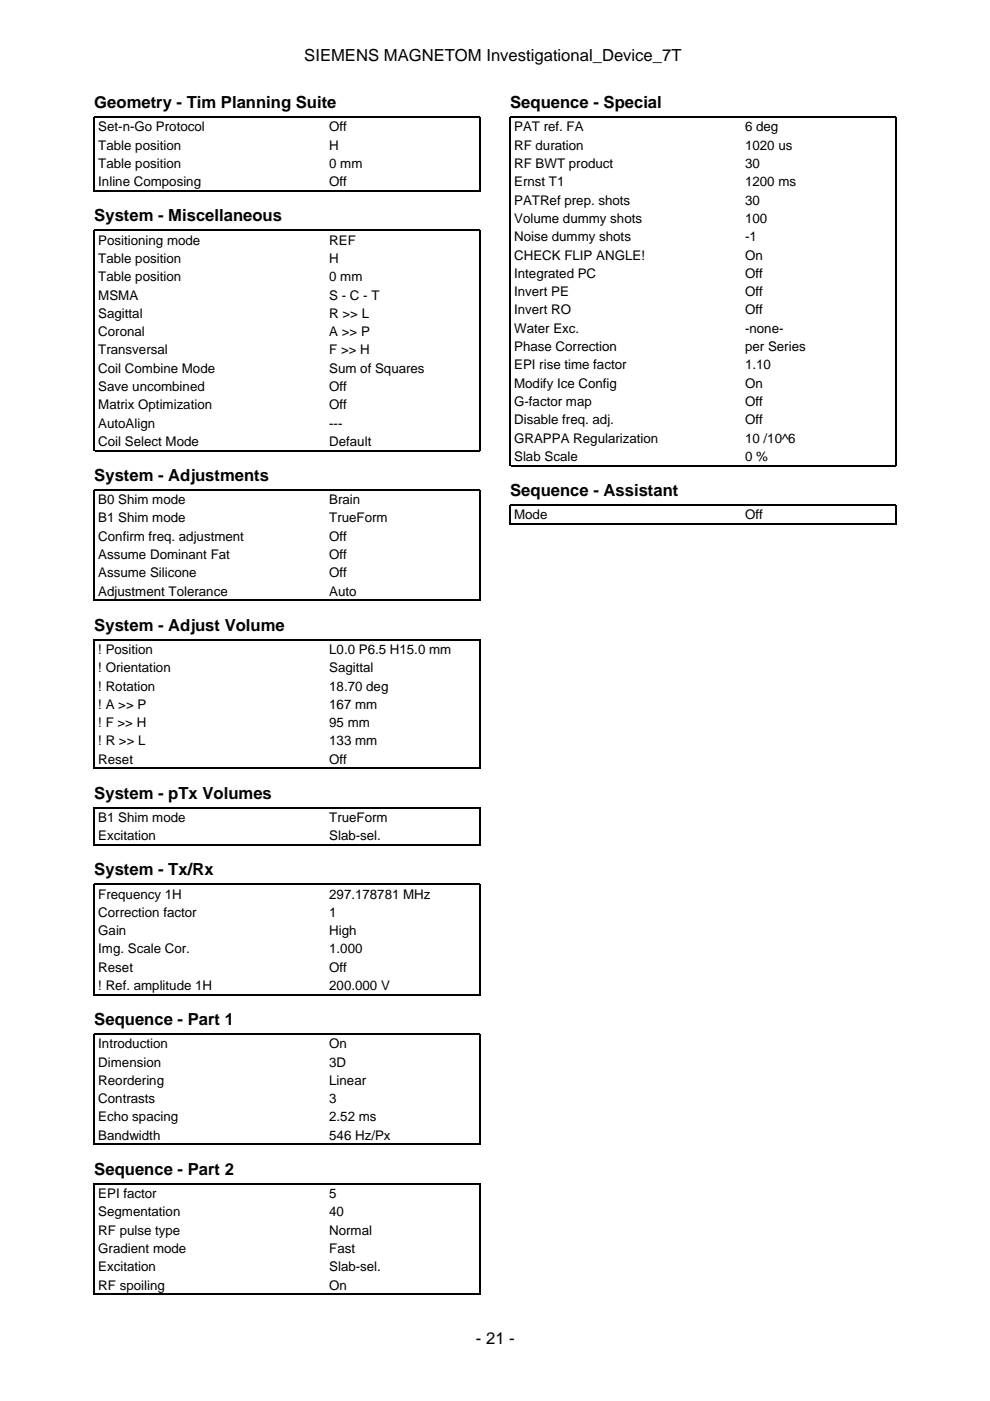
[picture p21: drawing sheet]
<svg xmlns="http://www.w3.org/2000/svg" width="210mm" height="297mm" viewBox="0 0 210 297" stroke-linecap="round" stroke-linejoin="round" font-family="sans-serif">
<defs><g id="words">
<g font-size="3.5">
<text x="64.5" y="12.9">SIEMENS MAGNETOM Investigational_Device_7T</text>
<text x="20" y="22.9">Geometry - Tim Planning Suite</text>
<text x="108.2" y="22.9">Sequence - Special</text>
<text x="20" y="46.9">System - Miscellaneous</text>
<text x="20" y="102">System - Adjustments</text>
<text x="108.2" y="105.1">Sequence - Assistant</text>
<text x="20" y="133.7">System - Adjust Volume</text>
<text x="20" y="169.3">System - pTx Volumes</text>
<text x="20" y="185.6">System - Tx/Rx</text>
<text x="20" y="217.3">Sequence - Part 1</text>
<text x="20" y="249.1">Sequence - Part 2</text>
<text x="100.9" y="284.9">- 21 -</text>
</g>
<g font-size="2.8">
<text x="20.8" y="27.9">Set-n-Go Protocol</text>
<text x="69.8" y="27.9">Off</text>
<text x="109" y="27.9">PAT ref. FA</text>
<text x="158" y="27.9">6 deg</text>
<text x="20.8" y="31.7">Table position</text>
<text x="20.8" y="35.6">Table position</text>
<text x="69.8" y="31.7">H</text>
<text x="69.8" y="35.6">0 mm</text>
<text x="109" y="31.7">RF duration</text>
<text x="109" y="35.6">RF BWT product</text>
<text x="158" y="31.7">1020 us</text>
<text x="158" y="35.6">30</text>
<text x="20.8" y="39.5">Inline Composing</text>
<text x="69.8" y="39.5">Off</text>
<text x="109" y="39.5">Ernst T1</text>
<text x="158" y="39.5">1200 ms</text>
<text x="109" y="43.4">PATRef prep. shots</text>
<text x="109" y="47.3">Volume dummy shots</text>
<text x="158" y="43.4">30</text>
<text x="158" y="47.3">100</text>
<text x="20.8" y="51.9">Positioning mode</text>
<text x="69.8" y="51.9">REF</text>
<text x="109" y="51.2">Noise dummy shots</text>
<text x="158" y="51.2">-1</text>
<text x="20.8" y="55.7">Table position</text>
<text x="20.8" y="59.6">Table position</text>
<text x="69.8" y="55.7">H</text>
<text x="69.8" y="59.6">0 mm</text>
<text x="109" y="55">CHECK FLIP ANGLE!</text>
<text x="109" y="58.9">Integrated PC</text>
<text x="158" y="55">On</text>
<text x="158" y="58.9">Off</text>
<text x="20.8" y="63.5">MSMA</text>
<text x="69.8" y="63.5">S - C - T</text>
<text x="109" y="62.8">Invert PE</text>
<text x="158" y="62.8">Off</text>
<text x="20.8" y="67.4">Sagittal</text>
<text x="20.8" y="71.3">Coronal</text>
<text x="69.8" y="67.4">R &gt;&gt; L</text>
<text x="69.8" y="71.3">A &gt;&gt; P</text>
<text x="109" y="66.7">Invert RO</text>
<text x="109" y="70.6">Water Exc.</text>
<text x="158" y="66.7">Off</text>
<text x="158" y="70.6">-none-</text>
<text x="20.8" y="75.1">Transversal</text>
<text x="69.8" y="75.1">F &gt;&gt; H</text>
<text x="109" y="74.4">Phase Correction</text>
<text x="158" y="74.4">per Series</text>
<text x="20.8" y="79">Coil Combine Mode</text>
<text x="20.8" y="82.9">Save uncombined</text>
<text x="69.8" y="79">Sum of Squares</text>
<text x="69.8" y="82.9">Off</text>
<text x="109" y="78.3">EPI rise time factor</text>
<text x="109" y="82.2">Modify Ice Config</text>
<text x="158" y="78.3">1.10</text>
<text x="158" y="82.2">On</text>
<text x="20.8" y="86.8">Matrix Optimization</text>
<text x="69.8" y="86.8">Off</text>
<text x="109" y="86.1">G-factor map</text>
<text x="109" y="90">Disable freq. adj.</text>
<text x="158" y="86.1">Off</text>
<text x="158" y="90">Off</text>
<text x="20.8" y="90.7">AutoAlign</text>
<text x="20.8" y="94.5">Coil Select Mode</text>
<text x="69.8" y="90.7">---</text>
<text x="69.8" y="94.5">Default</text>
<text x="109" y="93.8">GRAPPA Regularization</text>
<text x="158" y="93.8">10 /10^6</text>
<text x="109" y="97.7">Slab Scale</text>
<text x="158" y="97.7">0 %</text>
<text x="20.8" y="106.9">B0 Shim mode</text>
<text x="69.8" y="106.9">Brain</text>
<text x="20.8" y="110.8">B1 Shim mode</text>
<text x="69.8" y="110.8">TrueForm</text>
<text x="109" y="110.1">Mode</text>
<text x="158" y="110.1">Off</text>
<text x="20.8" y="114.7">Confirm freq. adjustment</text>
<text x="20.8" y="118.5">Assume Dominant Fat</text>
<text x="69.8" y="114.7">Off</text>
<text x="69.8" y="118.5">Off</text>
<text x="20.8" y="122.4">Assume Silicone</text>
<text x="69.8" y="122.4">Off</text>
<text x="20.8" y="126.3">Adjustment Tolerance</text>
<text x="69.8" y="126.3">Auto</text>
<text x="20.8" y="138.6">! Position</text>
<text x="20.8" y="142.5">! Orientation</text>
<text x="69.8" y="138.6">L0.0 P6.5 H15.0 mm</text>
<text x="69.8" y="142.5">Sagittal</text>
<text x="20.8" y="146.4">! Rotation</text>
<text x="69.8" y="146.4">18.70 deg</text>
<text x="20.8" y="150.3">! A &gt;&gt; P</text>
<text x="20.8" y="154.2">! F &gt;&gt; H</text>
<text x="69.8" y="150.3">167 mm</text>
<text x="69.8" y="154.2">95 mm</text>
<text x="20.8" y="158">! R &gt;&gt; L</text>
<text x="20.8" y="161.9">Reset</text>
<text x="69.8" y="158">133 mm</text>
<text x="69.8" y="161.9">Off</text>
<text x="20.8" y="174.3">B1 Shim mode</text>
<text x="20.8" y="178.2">Excitation</text>
<text x="69.8" y="174.3">TrueForm</text>
<text x="69.8" y="178.2">Slab-sel.</text>
<text x="20.8" y="190.5">Frequency 1H</text>
<text x="69.8" y="190.5">297.178781 MHz</text>
<text x="20.8" y="194.4">Correction factor</text>
<text x="69.8" y="194.4">1</text>
<text x="20.8" y="198.3">Gain</text>
<text x="20.8" y="202.1">Img. Scale Cor.</text>
<text x="69.8" y="198.3">High</text>
<text x="69.8" y="202.1">1.000</text>
<text x="20.8" y="206">Reset</text>
<text x="20.8" y="209.9">! Ref. amplitude 1H</text>
<text x="69.8" y="206">Off</text>
<text x="69.8" y="209.9">200.000 V</text>
<text x="20.8" y="222.2">Introduction</text>
<text x="20.8" y="226.1">Dimension</text>
<text x="69.8" y="222.2">On</text>
<text x="69.8" y="226.1">3D</text>
<text x="20.8" y="230">Reordering</text>
<text x="20.8" y="233.9">Contrasts</text>
<text x="69.8" y="230">Linear</text>
<text x="69.8" y="233.9">3</text>
<text x="20.8" y="237.8">Echo spacing</text>
<text x="69.8" y="237.8">2.52 ms</text>
<text x="20.8" y="241.7">Bandwidth</text>
<text x="69.8" y="241.7">546 Hz/Px</text>
<text x="20.8" y="254">EPI factor</text>
<text x="20.8" y="257.9">Segmentation</text>
<text x="69.8" y="254">5</text>
<text x="69.8" y="257.9">40</text>
<text x="20.8" y="261.8">RF pulse type</text>
<text x="69.8" y="261.8">Normal</text>
<text x="20.8" y="265.6">Gradient mode</text>
<text x="20.8" y="269.5">Excitation</text>
<text x="69.8" y="265.6">Fast</text>
<text x="69.8" y="269.5">Slab-sel.</text>
<text x="20.8" y="273.4">RF spoiling</text>
<text x="69.8" y="273.4">On</text>
</g>
</g></defs>
<g fill="none" stroke="#000" stroke-width=".26">
<path d="M20 40.6v-15.8h81.8v15.8M20.1 40.5h81.6M20 95.7v-46.9h81.8v46.9M20.1 95.5h81.6M108.2 98.8v-74h81.8v74M108.3 98.7h81.6M108.2 111.2v-4.2h81.8v4.2M108.3 111.1h81.6M20 127.4v-23.5h81.8v23.5M20.1 127.3h81.6M20 163v-27.4h81.8v27.4M20 179.3v-8.1h81.8v8.1"/>
<path d="M20.1 162.9h81.6M20.1 179.1h81.6M20 211v-23.5h81.8v23.5M20.1 210.9h81.6M20 242.8v-23.6h81.8v23.6M20.1 242.6h81.6M20 274.5v-23.5h81.8v23.5M20.1 274.4h81.6"/>
</g>
<use href="#words"/>
</svg>
